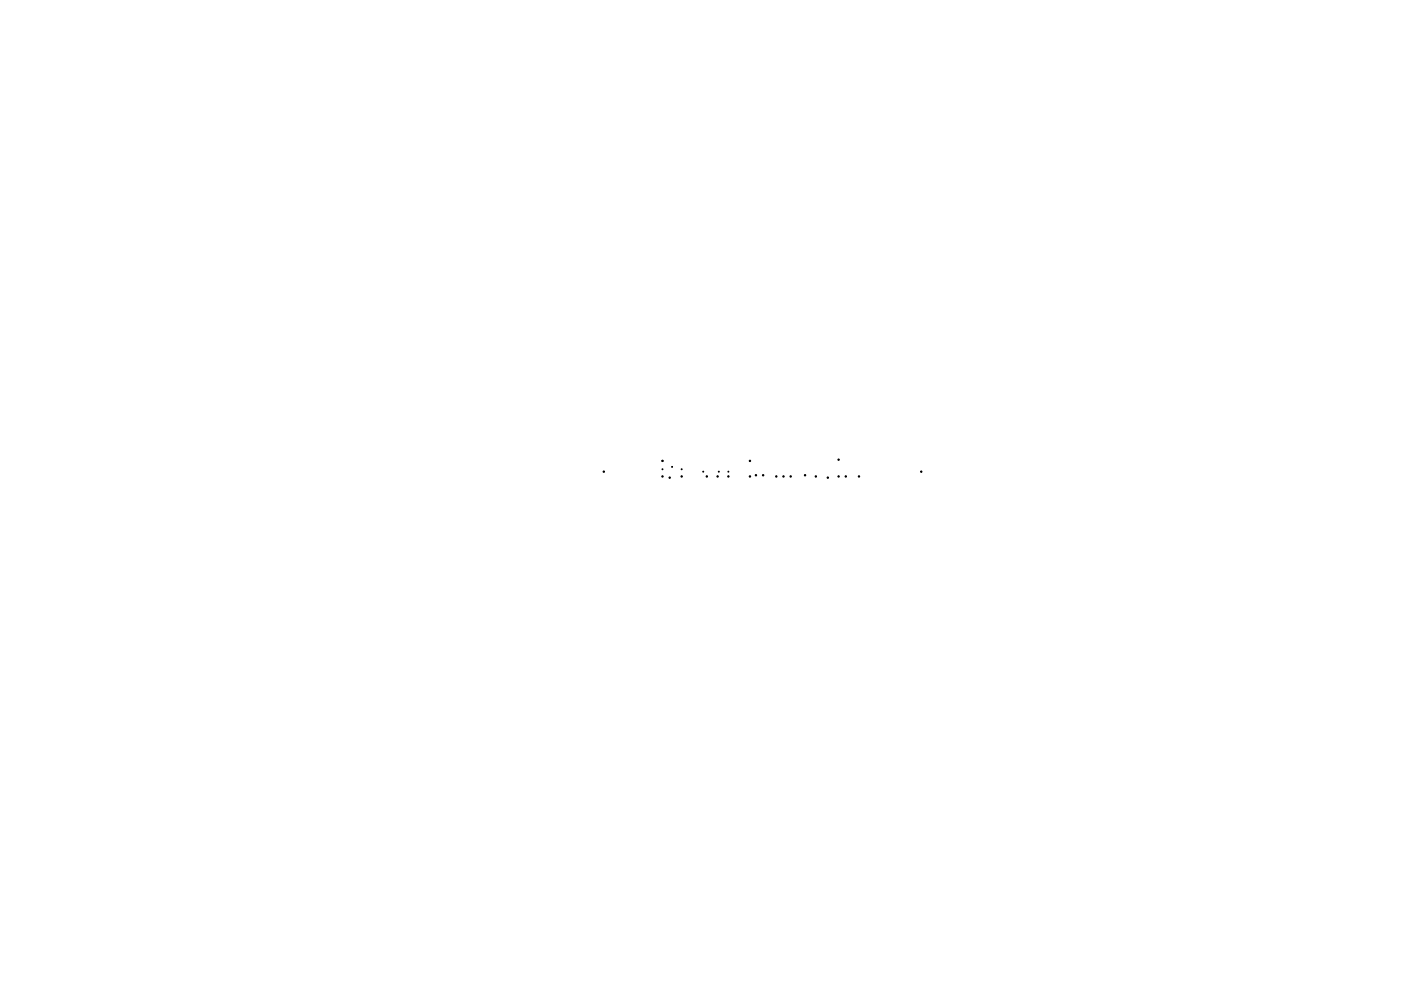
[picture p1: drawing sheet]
<svg xmlns="http://www.w3.org/2000/svg" width="297mm" height="210mm" viewBox="0 0 297 210" stroke-linecap="round" stroke-linejoin="round" font-family="sans-serif">
<g fill="#000" stroke="#000" stroke-width=".21">
<circle cx="140.5" cy="97.8" r=".1"/>
<circle cx="140.5" cy="99.6" r=".1"/>
<circle cx="140.5" cy="97.8" r=".15"/>
<circle cx="142.5" cy="99.1" r=".1"/>
<circle cx="144.5" cy="99.6" r=".1"/>
<circle cx="159" cy="97.8" r=".15"/>
<circle cx="177.8" cy="97.5" r=".15"/>
<circle cx="128" cy="100.1" r=".15"/>
<circle cx="140.5" cy="101.1" r=".15"/>
<circle cx="142" cy="101.3" r=".15"/>
<circle cx="144.5" cy="101.1" r=".15"/>
<circle cx="149.1" cy="100.1" r=".1"/>
<circle cx="149.9" cy="101.1" r=".15"/>
<circle cx="152.1" cy="101.1" r=".15"/>
<circle cx="152.4" cy="100.1" r=".1"/>
<circle cx="154.4" cy="100.1" r=".1"/>
<circle cx="154.4" cy="101.1" r=".15"/>
<circle cx="159" cy="101.1" r=".15"/>
<circle cx="160.3" cy="100.8" r=".15"/>
<circle cx="161.8" cy="100.8" r=".15"/>
<circle cx="164.6" cy="101.1" r=".15"/>
<circle cx="166.1" cy="101.1" r=".15"/>
<circle cx="167.6" cy="101.1" r=".15"/>
<circle cx="170.7" cy="100.8" r=".15"/>
<circle cx="173" cy="101.1" r=".15"/>
<circle cx="175.5" cy="101.3" r=".15"/>
<circle cx="177.8" cy="101.1" r=".15"/>
<circle cx="179.3" cy="101.1" r=".15"/>
<circle cx="182.1" cy="101.1" r=".15"/>
<circle cx="195.3" cy="100.1" r=".15"/>
</g>
</svg>
